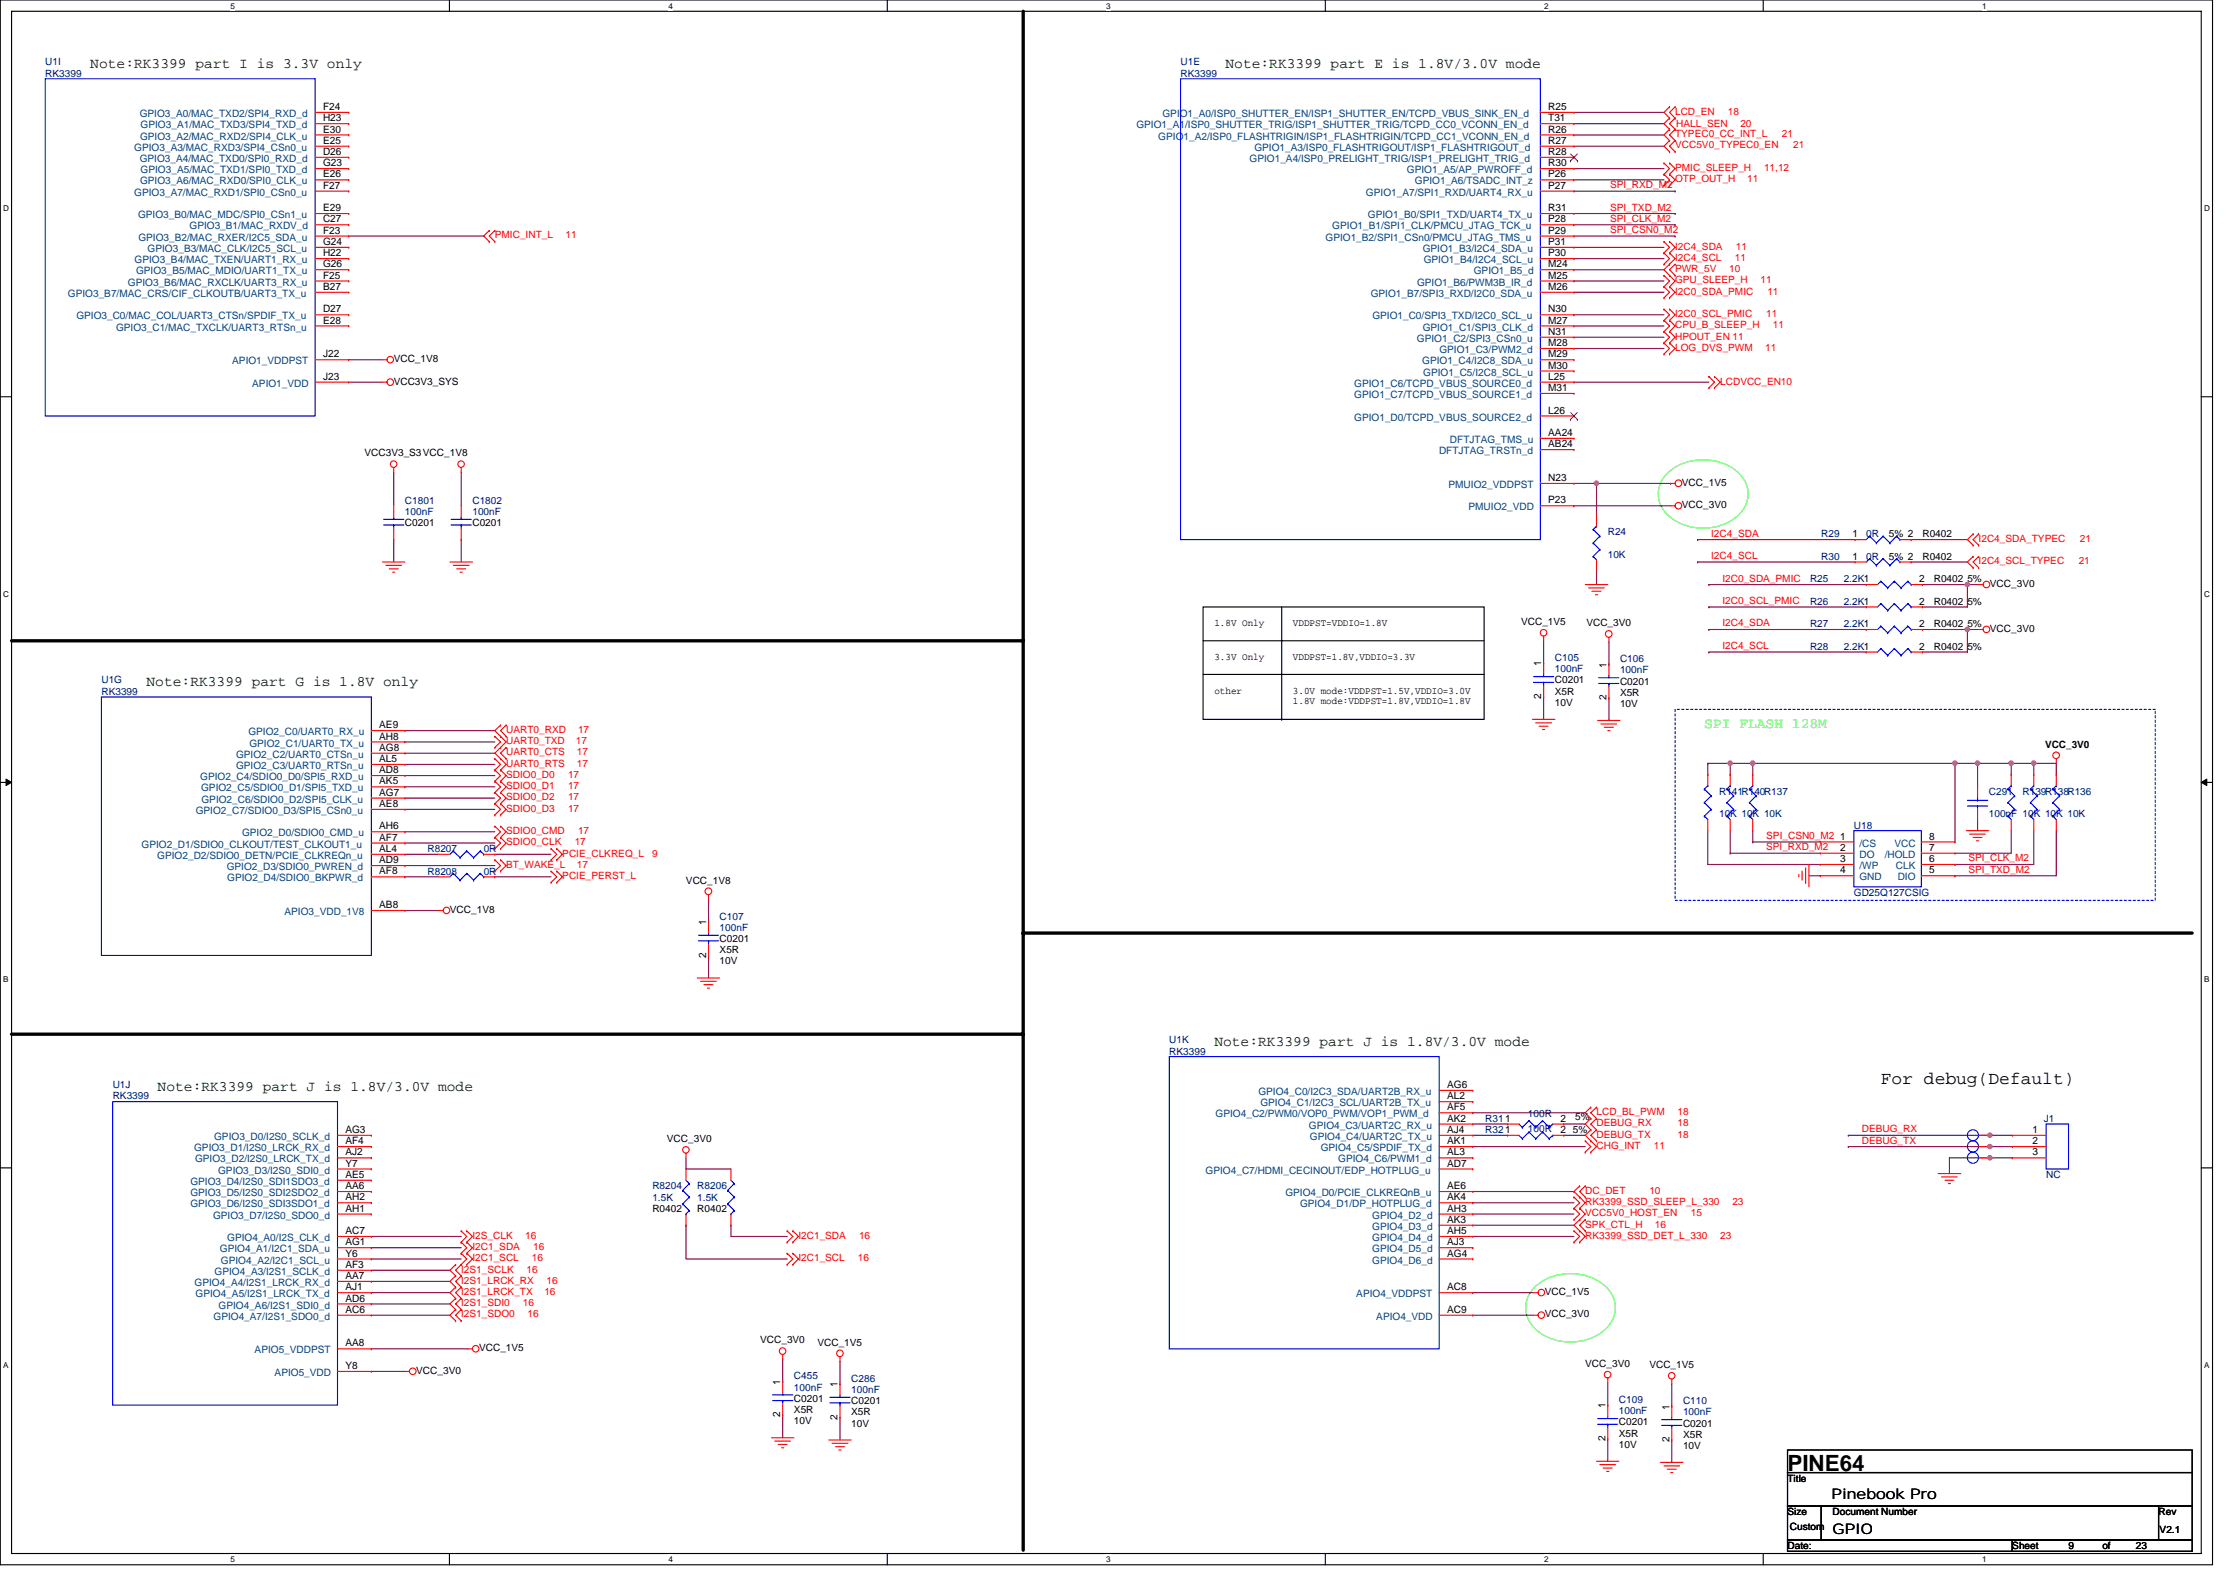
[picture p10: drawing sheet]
<svg xmlns="http://www.w3.org/2000/svg" width="297mm" height="210mm" viewBox="0 0 297 210" stroke-linecap="round" stroke-linejoin="round" font-family="sans-serif">
<defs><g id="words">
<text font-size="3" x="238.3" y="196.1">PINE64</text>
<text font-size="2.4" x="250.8" y="144.5">For debug(Default)</text>
<g font-size="1.9" fill="#004000">
<text x="12" y="9.1">Note:RK3399 part I is 3.3V only</text>
<text x="163.4" y="9.1">Note:RK3399 part E is 1.8V/3.0V mode</text>
<text x="19.5" y="91.5">Note:RK3399 part G is 1.8V only</text>
<text x="161.9" y="139.4">Note:RK3399 part J is 1.8V/3.0V mode</text>
<text x="21" y="145.4">Note:RK3399 part J is 1.8V/3.0V mode</text>
</g>
<text font-size="1.9" fill="#0f0" x="227.2" y="97">SPI FLASH 128M</text>
<g font-size="1.9">
<text x="244.2" y="199.8">Pinebook Pro</text>
<text x="244.3" y="204.4">GPIO</text>
</g>
<g font-size="1.4" fill="#004080">
<text x="18.6" y="15.6">GPIO3_A0/MAC_TXD2/SPI4_RXD_d</text>
<text x="18.8" y="17.1">GPIO3_A1/MAC_TXD3/SPI4_TXD_d</text>
<text x="151.5" y="17.1">GPIO1_A1/ISP0_SHUTTER_TRIG/ISP1_SHUTTER_TRIG/TCPD_CC0_VCONN_EN_d</text>
<text x="155" y="15.6">GPIO1_A0/ISP0_SHUTTER_EN/ISP1_SHUTTER_EN/TCPD_VBUS_SINK_EN_d</text>
<text x="17.9" y="20.1">GPIO3_A3/MAC_RXD3/SPI4_CSn0_u</text>
<text x="18.6" y="21.6">GPIO3_A4/MAC_TXD0/SPI0_RXD_d</text>
<text x="18.7" y="18.6">GPIO3_A2/MAC_RXD2/SPI4_CLK_u</text>
<text x="18.8" y="23.1">GPIO3_A5/MAC_TXD1/SPI0_TXD_d</text>
<text x="154.4" y="18.6">GPIO1_A2/ISP0_FLASHTRIGIN/ISP1_FLASHTRIGIN/TCPD_CC1_VCONN_EN_d</text>
<text x="166.6" y="21.6">GPIO1_A4/ISP0_PRELIGHT_TRIG/ISP1_PRELIGHT_TRIG_d</text>
<text x="167.2" y="20.1">GPIO1_A3/ISP0_FLASHTRIGOUT/ISP1_FLASHTRIGOUT_d</text>
<text x="187.6" y="23.1">GPIO1_A5/AP_PWROFF_d</text>
<text x="17.9" y="26.1">GPIO3_A7/MAC_RXD1/SPI0_CSn0_u</text>
<text x="18.4" y="29.1">GPIO3_B0/MAC_MDC/SPI0_CSn1_u</text>
<text x="18.7" y="24.6">GPIO3_A6/MAC_RXD0/SPI0_CLK_u</text>
<text x="182.1" y="26.1">GPIO1_A7/SPI1_RXD/UART4_RX_u</text>
<text x="182.4" y="29.1">GPIO1_B0/SPI1_TXD/UART4_TX_u</text>
<text x="188.6" y="24.6">GPIO1_A6/TSADC_INT_z</text>
<text x="17.9" y="35.1">GPIO3_B4/MAC_TXEN/UART1_RX_u</text>
<text x="18.5" y="32.1">GPIO3_B2/MAC_RXER/I2C5_SDA_u</text>
<text x="19.7" y="33.6">GPIO3_B3/MAC_CLK/I2C5_SCL_u</text>
<text x="25.3" y="30.6">GPIO3_B1/MAC_RXDV_d</text>
<text x="176.7" y="32.1">GPIO1_B2/SPI1_CSn0/PMCU_JTAG_TMS_u</text>
<text x="177.6" y="30.6">GPIO1_B1/SPI1_CLK/PMCU_JTAG_TCK_u</text>
<text x="189.7" y="33.6">GPIO1_B3/I2C4_SDA_u</text>
<text x="189.8" y="35.1">GPIO1_B4/I2C4_SCL_u</text>
<text x="9.1" y="39.6">GPIO3_B7/MAC_CRS/CIF_CLKOUTB/UART3_TX_u</text>
<text x="17.1" y="38.1">GPIO3_B6/MAC_RXCLK/UART3_RX_u</text>
<text x="18.1" y="36.6">GPIO3_B5/MAC_MDIO/UART1_TX_u</text>
<text x="182.7" y="39.6">GPIO1_B7/SPI3_RXD/I2C0_SDA_u</text>
<text x="188.9" y="38.1">GPIO1_B6/PWM3B_IR_d</text>
<text x="196.5" y="36.6">GPIO1_B5_d</text>
<text x="10.2" y="42.6">GPIO3_C0/MAC_COL/UART3_CTSn/SPDIF_TX_u</text>
<text x="15.5" y="44.1">GPIO3_C1/MAC_TXCLK/UART3_RTSn_u</text>
<text x="183" y="42.6">GPIO1_C0/SPI3_TXD/I2C0_SCL_u</text>
<text x="188.9" y="45.6">GPIO1_C2/SPI3_CSn0_u</text>
<text x="189.7" y="44.1">GPIO1_C1/SPI3_CLK_d</text>
<text x="191.9" y="47.1">GPIO1_C3/PWM2_d</text>
<text x="31" y="48.6">APIO1_VDDPST</text>
<text x="33.6" y="51.6">APIO1_VDD</text>
<text x="180.5" y="51.6">GPIO1_C6/TCPD_VBUS_SOURCE0_d</text>
<text x="180.5" y="53.1">GPIO1_C7/TCPD_VBUS_SOURCE1_d</text>
<text x="189.6" y="48.6">GPIO1_C4/I2C8_SDA_u</text>
<text x="189.8" y="50.1">GPIO1_C5/I2C8_SCL_u</text>
<text x="180.5" y="56.1">GPIO1_D0/TCPD_VBUS_SOURCE2_d</text>
<text x="193.3" y="59.1">DFTJTAG_TMS_u</text>
<text x="191.9" y="60.6">DFTJTAG_TRSTn_d</text>
<text x="193.1" y="65.1">PMUIO2_VDDPST</text>
<text x="195.8" y="68.1">PMUIO2_VDD</text>
<text x="31.5" y="101">GPIO2_C2/UART0_CTSn_u</text>
<text x="33.1" y="98">GPIO2_C0/UART0_RX_u</text>
<text x="33.2" y="99.5">GPIO2_C1/UART0_TX_u</text>
<text x="26.7" y="104">GPIO2_C4/SDIO0_D0/SPI5_RXD_u</text>
<text x="26.8" y="105.5">GPIO2_C5/SDIO0_D1/SPI5_TXD_u</text>
<text x="26.9" y="107">GPIO2_C6/SDIO0_D2/SPI5_CLK_u</text>
<text x="31.5" y="102.5">GPIO2_C3/UART0_RTSn_u</text>
<text x="18.9" y="113">GPIO2_D1/SDIO0_CLKOUT/TEST_CLKOUT1_u</text>
<text x="26.1" y="108.5">GPIO2_C7/SDIO0_D3/SPI5_CSn0_u</text>
<text x="32.3" y="111.5">GPIO2_D0/SDIO0_CMD_u</text>
<text x="247.9" y="112.9">/CS</text>
<text x="252.6" y="112.9">VCC</text>
<text x="21" y="114.5">GPIO2_D2/SDIO0_DETN/PCIE_CLKREQn_u</text>
<text x="30.2" y="116">GPIO2_D3/SDIO0_PWREN_d</text>
<text x="30.3" y="117.5">GPIO2_D4/SDIO0_BKPWR_d</text>
<text x="247.9" y="114.4">DO</text>
<text x="247.9" y="115.9">/WP</text>
<text x="247.9" y="117.4">GND</text>
<text x="251.3" y="114.4">/HOLD</text>
<text x="252.8" y="115.9">CLK</text>
<text x="253" y="117.4">DIO</text>
<text x="37.9" y="122">APIO3_VDD_1V8</text>
<text x="162.1" y="149">GPIO4_C2/PWM0/VOP0_PWM/VOP1_PWM_d</text>
<text x="167.8" y="146">GPIO4_C0/I2C3_SDA/UART2B_RX_u</text>
<text x="168" y="147.5">GPIO4_C1/I2C3_SCL/UART2B_TX_u</text>
<text x="25.9" y="153.5">GPIO3_D1/I2S0_LRCK_RX_d</text>
<text x="26" y="155">GPIO3_D2/I2S0_LRCK_TX_d</text>
<text x="28.6" y="152">GPIO3_D0/I2S0_SCLK_d</text>
<text x="174.5" y="150.5">GPIO4_C3/UART2C_RX_u</text>
<text x="174.6" y="152">GPIO4_C4/UART2C_TX_u</text>
<text x="176.1" y="153.5">GPIO4_C5/SPDIF_TX_d</text>
<text x="178.4" y="155">GPIO4_C6/PWM1_d</text>
<text x="25.4" y="158">GPIO3_D4/I2S0_SDI1SDO3_d</text>
<text x="25.4" y="159.5">GPIO3_D5/I2S0_SDI2SDO2_d</text>
<text x="25.4" y="161">GPIO3_D6/I2S0_SDI3SDO1_d</text>
<text x="29.1" y="156.5">GPIO3_D3/I2S0_SDI0_d</text>
<text x="160.7" y="156.5">GPIO4_C7/HDMI_CECINOUT/EDP_HOTPLUG_u</text>
<text x="171.4" y="159.5">GPIO4_D0/PCIE_CLKREQnB_u</text>
<text x="173.3" y="161">GPIO4_D1/DP_HOTPLUG_d</text>
<text x="28.4" y="162.5">GPIO3_D7/I2S0_SDO0_d</text>
<text x="29.3" y="167">GPIO4_A1/I2C1_SDA_u</text>
<text x="30.3" y="165.5">GPIO4_A0/I2S_CLK_d</text>
<text x="182.9" y="162.5">GPIO4_D2_d</text>
<text x="182.9" y="164">GPIO4_D3_d</text>
<text x="182.9" y="165.5">GPIO4_D4_d</text>
<text x="182.9" y="167">GPIO4_D5_d</text>
<text x="25.9" y="171.4">GPIO4_A4/I2S1_LRCK_RX_d</text>
<text x="26.1" y="173">GPIO4_A5/I2S1_LRCK_TX_d</text>
<text x="28.6" y="170">GPIO4_A3/I2S1_SCLK_d</text>
<text x="29.5" y="168.5">GPIO4_A2/I2C1_SCL_u</text>
<text x="180.8" y="173">APIO4_VDDPST</text>
<text x="182.9" y="168.5">GPIO4_D6_d</text>
<text x="28.5" y="176">GPIO4_A7/I2S1_SDO0_d</text>
<text x="29.1" y="174.5">GPIO4_A6/I2S1_SDI0_d</text>
<text x="183.5" y="176">APIO4_VDD</text>
<text x="33.9" y="180.4">APIO5_VDDPST</text>
<text x="36.6" y="183.5">APIO5_VDD</text>
</g>
<g font-size="1.4">
<text x="43.1" y="16.2">H23</text>
<text x="43.1" y="14.7">F24</text>
<text x="43.1" y="17.7">E30</text>
<text x="206.4" y="14.7">R25</text>
<text x="206.4" y="16.2">T31</text>
<text x="206.4" y="17.7">R26</text>
<text x="43.1" y="22.2">G23</text>
<text x="43.1" y="20.7">D26</text>
<text x="43.1" y="19.2">E25</text>
<text x="43.1" y="23.7">E26</text>
<text x="206.4" y="20.7">R28</text>
<text x="206.4" y="19.2">R27</text>
<text x="206.4" y="22.2">R30</text>
<text x="206.4" y="23.7">P26</text>
<text x="43.1" y="28.2">E29</text>
<text x="43.1" y="25.2">F27</text>
<text x="43.1" y="29.7">C27</text>
<text x="206.4" y="25.2">P27</text>
<text x="206.4" y="29.7">P28</text>
<text x="206.4" y="28.2">R31</text>
<text x="43.1" y="31.2">F23</text>
<text x="43.1" y="32.7">G24</text>
<text x="43.1" y="34.2">H22</text>
<text x="43.1" y="35.6">G26</text>
<text x="206.4" y="31.2">P29</text>
<text x="206.4" y="32.7">P31</text>
<text x="206.4" y="34.2">P30</text>
<text x="206.4" y="35.6">M24</text>
<text x="43.1" y="38.7">B27</text>
<text x="43.1" y="41.7">D27</text>
<text x="43.1" y="37.1">F25</text>
<text x="206.4" y="38.7">M26</text>
<text x="206.4" y="41.7">N30</text>
<text x="206.4" y="37.1">M25</text>
<text x="43.1" y="43.1">E28</text>
<text x="43.1" y="47.6">J22</text>
<text x="206.4" y="43.1">M27</text>
<text x="206.4" y="47.6">M29</text>
<text x="206.4" y="44.6">N31</text>
<text x="206.4" y="46.1">M28</text>
<text x="43.1" y="50.6">J23</text>
<text x="206.4" y="50.6">L25</text>
<text x="206.4" y="52.1">M31</text>
<text x="206.4" y="49.1">M30</text>
<text x="206.4" y="55.1">L26</text>
<text x="206.4" y="59.6">AB24</text>
<text x="206.4" y="58.1">AA24</text>
<text x="206.4" y="64.1">N23</text>
<text x="206.4" y="67.1">P23</text>
<text x="247" y="71.6">1</text>
<text x="247" y="74.6">1</text>
<text x="255.9" y="77.6">2</text>
<text x="255.9" y="80.6">2</text>
<text x="255.9" y="83.6">2</text>
<text x="205.5" y="88.9" transform="rotate(-90 205.5 88.9)">1</text>
<text x="214.2" y="89" transform="rotate(-90 214.2 89)">1</text>
<text x="255.9" y="86.6">2</text>
<text x="205.5" y="93.2" transform="rotate(-90 205.5 93.2)">2</text>
<text x="214.2" y="93.4" transform="rotate(-90 214.2 93.4)">2</text>
<text x="50.6" y="100.1">AG8</text>
<text x="50.6" y="101.6">AL5</text>
<text x="50.6" y="98.6">AH8</text>
<text x="50.6" y="97.1">AE9</text>
<text x="50.6" y="106.1">AG7</text>
<text x="50.6" y="104.6">AK5</text>
<text x="50.6" y="103.1">AD8</text>
<text x="50.6" y="107.6">AE8</text>
<text x="50.6" y="112.1">AF7</text>
<text x="50.6" y="110.6">AH6</text>
<text x="50.6" y="113.6">AL4</text>
<text x="245.3" y="111.9">1</text>
<text x="245.3" y="113.4">2</text>
<text x="257.2" y="113.4">7</text>
<text x="257.2" y="111.9">8</text>
<text x="50.6" y="115.1">AD9</text>
<text x="50.6" y="116.6">AF8</text>
<text x="245.3" y="114.9">3</text>
<text x="245.3" y="116.4">4</text>
<text x="257.2" y="116.4">5</text>
<text x="257.2" y="114.9">6</text>
<text x="50.6" y="121.1">AB8</text>
<text x="94.1" y="123.3" transform="rotate(-90 94.1 123.3)">1</text>
<text x="94.1" y="127.7" transform="rotate(-90 94.1 127.7)">2</text>
<text x="192.9" y="146.6">AL2</text>
<text x="192.9" y="148">AF5</text>
<text x="192.9" y="145.1">AG6</text>
<text x="192.9" y="149.5">AK2</text>
<text x="208.1" y="149.5">2</text>
<text x="46.1" y="154.1">AJ2</text>
<text x="46.1" y="152.5">AF4</text>
<text x="46.1" y="151">AG3</text>
<text x="46.1" y="155.5">Y7</text>
<text x="192.9" y="155.5">AD7</text>
<text x="192.9" y="152.5">AK1</text>
<text x="192.9" y="151">AJ4</text>
<text x="192.9" y="154.1">AL3</text>
<text x="208.1" y="151">2</text>
<text x="271" y="151">1</text>
<text x="271" y="152.5">2</text>
<text x="271" y="154.1">3</text>
<text x="46.1" y="157">AE5</text>
<text x="46.1" y="158.5">AA6</text>
<text x="46.1" y="160">AH2</text>
<text x="46.1" y="161.5">AH1</text>
<text x="192.9" y="158.5">AE6</text>
<text x="192.9" y="160">AK4</text>
<text x="192.9" y="161.5">AH3</text>
<text x="46.1" y="166">AG1</text>
<text x="46.1" y="167.5">Y6</text>
<text x="46.1" y="164.5">AC7</text>
<text x="192.9" y="163">AK3</text>
<text x="192.9" y="164.5">AH5</text>
<text x="192.9" y="166">AJ3</text>
<text x="192.9" y="167.5">AG4</text>
<text x="46.1" y="170.5">AA7</text>
<text x="46.1" y="172">AJ1</text>
<text x="46.1" y="169">AF3</text>
<text x="46.1" y="173.5">AD6</text>
<text x="192.9" y="172">AC8</text>
<text x="46.1" y="179.5">AA8</text>
<text x="46.1" y="175">AC6</text>
<text x="192.9" y="175">AC9</text>
<text x="46.1" y="182.5">Y8</text>
<text x="104" y="184.6" transform="rotate(-90 104 184.6)">1</text>
<text x="111.7" y="184.9" transform="rotate(-90 111.7 184.9)">1</text>
<text x="104" y="189" transform="rotate(-90 104 189)">2</text>
<text x="111.7" y="189.3" transform="rotate(-90 111.7 189.3)">2</text>
<text x="214" y="187.8" transform="rotate(-90 214 187.8)">1</text>
<text x="222.6" y="187.9" transform="rotate(-90 222.6 187.9)">1</text>
<text x="214" y="192.1" transform="rotate(-90 214 192.1)">2</text>
<text x="222.6" y="192.3" transform="rotate(-90 222.6 192.3)">2</text>
</g>
<g font-size="1.3" fill="#000080">
<text x="6" y="8.7">U1I</text>
<text x="6" y="10.2">RK3399</text>
<text x="157.4" y="8.7">U1E</text>
<text x="157.4" y="10.2">RK3399</text>
<text x="54" y="67.1">C1801</text>
<text x="54" y="68.6">100nF</text>
<text x="63" y="67.1">C1802</text>
<text x="63" y="68.6">100nF</text>
<text x="214.4" y="71.4">R24</text>
<text x="242.8" y="71.6">R29</text>
<text x="248.8" y="71.6">0R</text>
<text x="214.4" y="74.3">10K</text>
<text x="241.3" y="77.6">R25</text>
<text x="242.8" y="74.6">R30</text>
<text x="245.8" y="77.6">2.2K1</text>
<text x="248.8" y="74.6">0R</text>
<text x="241.3" y="80.6">R26</text>
<text x="241.3" y="83.6">R27</text>
<text x="245.8" y="80.6">2.2K1</text>
<text x="245.8" y="83.6">2.2K1</text>
<text x="207.3" y="88.1">C105</text>
<text x="207.3" y="89.6">100nF</text>
<text x="216" y="88.3">C106</text>
<text x="216" y="89.8">100nF</text>
<text x="241.3" y="86.6">R28</text>
<text x="245.8" y="86.6">2.2K1</text>
<text x="13.5" y="91.1">U1G</text>
<text x="13.5" y="92.6">RK3399</text>
<text x="229.2" y="106">R141R140R137</text>
<text x="265.2" y="106">C291</text>
<text x="269.6" y="106">R139R138R136</text>
<text x="57" y="113.6">R8207</text>
<text x="64.5" y="113.6">0R</text>
<text x="229.2" y="109">10K 10K 10K</text>
<text x="247.2" y="110.5">U18</text>
<text x="265.2" y="109">100nF 10K 10K 10K</text>
<text x="57" y="116.6">R8208</text>
<text x="64.5" y="116.6">0R</text>
<text x="247.2" y="119.4">GD25Q127CSIG</text>
<text x="95.9" y="122.6">C107</text>
<text x="95.9" y="124.1">100nF</text>
<text x="155.9" y="139.1">U1K</text>
<text x="155.9" y="140.6">RK3399</text>
<text x="15" y="145.1">U1J</text>
<text x="15" y="146.6">RK3399</text>
<text x="198" y="149.6">R311</text>
<text x="203.7" y="149">100R</text>
<text x="272.5" y="149.6">J1</text>
<text x="198" y="151.1">R321</text>
<text x="203.7" y="150.9">100R</text>
<text x="87" y="158.6">R8204</text>
<text x="87" y="160.1">1.5K</text>
<text x="93" y="158.6">R8206</text>
<text x="93" y="160.1">1.5K</text>
<text x="272.8" y="157.1">NC</text>
<text x="105.9" y="183.9">C455</text>
<text x="105.9" y="185.4">100nF</text>
<text x="113.5" y="184.2">C286</text>
<text x="113.5" y="185.7">100nF</text>
<text x="215.8" y="187">C109</text>
<text x="215.8" y="188.5">100nF</text>
<text x="224.4" y="187.2">C110</text>
<text x="224.4" y="188.7">100nF</text>
</g>
<g font-size="1.3" fill="#f00">
<text x="223.3" y="15.3">LCD_EN</text>
<text x="223.5" y="17">HALL_SEN</text>
<text x="230.4" y="15.3">18</text>
<text x="232" y="17">20</text>
<text x="223.3" y="22.8">PMIC_SLEEP_H</text>
<text x="223.3" y="18.3">TYPEC0_CC_INT_L</text>
<text x="223.3" y="19.8">VCC5V0_TYPEC0_EN</text>
<text x="235.2" y="22.8">11,12</text>
<text x="237.6" y="18.3">21</text>
<text x="239.1" y="19.8">21</text>
<text x="214.6" y="25.1">SPI_RXD_M2</text>
<text x="214.6" y="28.1">SPI_TXD_M2</text>
<text x="214.6" y="29.6">SPI_CLK_M2</text>
<text x="223.3" y="24.3">OTP_OUT_H</text>
<text x="232.9" y="24.3">11</text>
<text x="66" y="31.8">PMIC_INT_L</text>
<text x="75.4" y="31.8">11</text>
<text x="214.6" y="31.1">SPI_CSN0_M2</text>
<text x="223.3" y="33.3">I2C4_SDA</text>
<text x="223.3" y="34.8">I2C4_SCL</text>
<text x="231.3" y="34.8">11</text>
<text x="231.4" y="33.3">11</text>
<text x="223.3" y="39.3">I2C0_SDA_PMIC</text>
<text x="223.3" y="37.8">GPU_SLEEP_H</text>
<text x="223.3" y="36.3">PWR_5V</text>
<text x="230.5" y="36.3">10</text>
<text x="234.7" y="37.8">11</text>
<text x="235.6" y="39.3">11</text>
<text x="223.3" y="42.3">I2C0_SCL_PMIC</text>
<text x="223.3" y="46.8">LOG_DVS_PWM</text>
<text x="223.3" y="43.8">CPU_B_SLEEP_H</text>
<text x="223.3" y="45.3">HPOUT_EN 11</text>
<text x="235.3" y="46.8">11</text>
<text x="235.5" y="42.3">11</text>
<text x="236.4" y="43.8">11</text>
<text x="229.3" y="51.3">LCDVCC_EN10</text>
<text x="228.1" y="71.5">I2C4_SDA</text>
<text x="228.1" y="74.5">I2C4_SCL</text>
<text x="229.6" y="77.5">I2C0_SDA_PMIC</text>
<text x="263.8" y="72.2">I2C4_SDA_TYPEC</text>
<text x="263.8" y="75.2">I2C4_SCL_TYPEC</text>
<text x="277.1" y="75.2">21</text>
<text x="277.3" y="72.2">21</text>
<text x="229.6" y="80.5">I2C0_SCL_PMIC</text>
<text x="229.6" y="83.5">I2C4_SDA</text>
<text x="229.6" y="86.5">I2C4_SCL</text>
<text x="67.5" y="99.2">UART0_TXD</text>
<text x="67.5" y="97.7">UART0_RXD</text>
<text x="67.5" y="100.7">UART0_CTS</text>
<text x="76.8" y="99.2">17</text>
<text x="76.9" y="100.7">17</text>
<text x="77.1" y="97.7">17</text>
<text x="67.5" y="103.7">SDIO0_D0</text>
<text x="67.5" y="105.2">SDIO0_D1</text>
<text x="67.5" y="106.7">SDIO0_D2</text>
<text x="67.5" y="102.2">UART0_RTS</text>
<text x="75.7" y="103.7">17</text>
<text x="75.7" y="105.2">17</text>
<text x="75.7" y="106.7">17</text>
<text x="76.9" y="102.2">17</text>
<text x="67.5" y="111.2">SDIO0_CMD</text>
<text x="67.5" y="112.7">SDIO0_CLK</text>
<text x="67.5" y="108.2">SDIO0_D3</text>
<text x="75.7" y="108.2">17</text>
<text x="76.6" y="112.7">17</text>
<text x="77.1" y="111.2">17</text>
<text x="235.5" y="113.3">SPI_RXD_M2</text>
<text x="235.5" y="111.8">SPI_CSN0_M2</text>
<text x="67.5" y="115.7">BT_WAKE_L</text>
<text x="75" y="114.2">PCIE_CLKREQ_L</text>
<text x="75" y="117.2">PCIE_PERST_L</text>
<text x="76.9" y="115.7">17</text>
<text x="87" y="114.2">9</text>
<text x="262.4" y="114.9">SPI_CLK_M2</text>
<text x="262.4" y="116.4">SPI_TXD_M2</text>
<text x="212.8" y="148.7">LCD_BL_PWM</text>
<text x="223.6" y="148.7">18</text>
<text x="212.8" y="153.2">CHG_INT</text>
<text x="212.8" y="150.2">DEBUG_RX</text>
<text x="212.8" y="151.7">DEBUG_TX</text>
<text x="220.5" y="153.2">11</text>
<text x="223.6" y="150.2">18</text>
<text x="223.6" y="151.7">18</text>
<text x="248.2" y="152.5">DEBUG_TX</text>
<text x="248.2" y="151">DEBUG_RX</text>
<text x="211.3" y="159.2">DC_DET</text>
<text x="211.3" y="160.7">RK3399_SSD_SLEEP_L_330</text>
<text x="219.9" y="159.2">10</text>
<text x="231" y="160.7">23</text>
<text x="63" y="166.7">I2C1_SDA</text>
<text x="63" y="165.2">I2S_CLK</text>
<text x="70" y="165.2">16</text>
<text x="71.1" y="166.7">16</text>
<text x="106.4" y="165.2">I2C1_SDA</text>
<text x="114.5" y="165.2">16</text>
<text x="211.3" y="162.2">VCC5V0_HOST_EN</text>
<text x="211.3" y="165.2">RK3399_SSD_DET_L_330</text>
<text x="211.3" y="163.7">SPK_CTL_H</text>
<text x="220.6" y="163.7">16</text>
<text x="225.4" y="162.2">15</text>
<text x="229.3" y="165.2">23</text>
<text x="61.5" y="169.7">I2S1_SCLK</text>
<text x="61.5" y="171.2">I2S1_LRCK_RX</text>
<text x="61.5" y="172.7">I2S1_LRCK_TX</text>
<text x="63" y="168.1">I2C1_SCL</text>
<text x="70.2" y="169.7">16</text>
<text x="70.9" y="168.1">16</text>
<text x="72.6" y="172.7">16</text>
<text x="72.9" y="171.2">16</text>
<text x="106.4" y="168.1">I2C1_SCL</text>
<text x="114.4" y="168.1">16</text>
<text x="61.5" y="175.6">I2S1_SDO0</text>
<text x="61.5" y="174.2">I2S1_SDI0</text>
<text x="69.7" y="174.2">16</text>
<text x="70.3" y="175.6">16</text>
</g>
<g font-size="1.3">
<text x="52.5" y="51.3">VCC3V3_SYS</text>
<text x="52.5" y="48.3">VCC_1V8</text>
<text x="48.6" y="60.9">VCC3V3_S3VCC_1V8</text>
<text x="224.2" y="64.7">VCC_1V5</text>
<text x="54" y="70.1">C0201</text>
<text x="63" y="70.1">C0201</text>
<text x="224.2" y="67.8">VCC_3V0</text>
<text x="251.8" y="71.6">5% 2</text>
<text x="256.3" y="71.6">R0402</text>
<text x="251.8" y="74.6">5% 2</text>
<text x="256.3" y="74.6">R0402</text>
<text x="257.8" y="77.6">R0402 5%</text>
<text x="161.9" y="83.5">1.8V Only</text>
<text x="172.4" y="83.5">VDDPST=VDDIO=1.8V</text>
<text x="202.8" y="83.3">VCC_1V5</text>
<text x="211.5" y="83.5">VCC_3V0</text>
<text x="257.8" y="80.6">R0402 5%</text>
<text x="257.8" y="83.6">R0402 5%</text>
<text x="265.3" y="78.2">VCC_3V0</text>
<text x="161.9" y="88">3.3V Only</text>
<text x="172.4" y="88">VDDPST=1.8V,VDDIO=3.3V</text>
<text x="257.8" y="86.6">R0402 5%</text>
<text x="265.3" y="84.2">VCC_3V0</text>
<text x="161.9" y="92.5">other</text>
<text x="172.4" y="92.5">3.0V mode:VDDPST=1.5V,VDDIO=3.0V</text>
<text x="172.4" y="93.8">1.8V mode:VDDPST=1.8V,VDDIO=1.8V</text>
<text x="207.3" y="91.1">C0201</text>
<text x="207.3" y="92.6">X5R</text>
<text x="207.3" y="94.1">10V</text>
<text x="216" y="91.3">C0201</text>
<text x="216" y="92.8">X5R</text>
<text x="216" y="94.3">10V</text>
<text x="272.6" y="99.7">VCC_3V0</text>
<text x="91.5" y="117.8">VCC_1V8</text>
<text x="60" y="121.7">VCC_1V8</text>
<text x="95.9" y="125.6">C0201</text>
<text x="95.9" y="127.1">X5R</text>
<text x="95.9" y="128.6">10V</text>
<text x="210" y="149.3">5%</text>
<text x="88.9" y="152.3">VCC_3V0</text>
<text x="209.7" y="151.1">5%</text>
<text x="87" y="161.6">R0402</text>
<text x="93" y="161.6">R0402</text>
<text x="205.9" y="172.7">VCC_1V5</text>
<text x="101.3" y="179.1">VCC_3V0</text>
<text x="109" y="179.4">VCC_1V5</text>
<text x="205.9" y="175.6">VCC_3V0</text>
<text x="55.5" y="183.1">VCC_3V0</text>
<text x="63.9" y="180.1">VCC_1V5</text>
<text x="211.3" y="182.2">VCC_3V0</text>
<text x="219.9" y="182.4">VCC_1V5</text>
<text x="105.9" y="186.9">C0201</text>
<text x="105.9" y="188.4">X5R</text>
<text x="105.9" y="189.9">10V</text>
<text x="113.5" y="187.2">C0201</text>
<text x="113.5" y="188.7">X5R</text>
<text x="113.5" y="190.2">10V</text>
<text x="215.8" y="190">C0201</text>
<text x="215.8" y="191.5">X5R</text>
<text x="224.4" y="190.2">C0201</text>
<text x="224.4" y="191.7">X5R</text>
<text x="215.8" y="193">10V</text>
<text x="224.4" y="193.2">10V</text>
<text x="238.3" y="197.5">Title</text>
<text x="238.3" y="202">Size</text>
<text x="238.6" y="204">Custom</text>
<text x="244.3" y="202">Document Number</text>
<text x="287.8" y="202">Rev</text>
<text x="238.3" y="206.5">Date:</text>
<text x="268.3" y="206.5">Sheet</text>
<text x="275.8" y="206.5">9</text>
<text x="280.3" y="206.5">of</text>
<text x="284.8" y="206.5">23</text>
<text x="287.9" y="204.4">V2.1</text>
</g>
<g font-size="1.1">
<text x="30.7" y="1.1">5</text>
<text x="89.1" y="1.1">4</text>
<text x="147.5" y="1.1">3</text>
<text x="205.9" y="1.1">2</text>
<text x="264.3" y="1.1">1</text>
<text x=".4" y="28.2">D</text>
<text x="293.9" y="28.2">D</text>
<text x=".4" y="79.6">C</text>
<text x="293.9" y="79.6">C</text>
<text x=".4" y="131">B</text>
<text x="293.9" y="131">B</text>
<text x=".4" y="182.4">A</text>
<text x="293.9" y="182.4">A</text>
<text x="30.7" y="208.3">5</text>
<text x="89.1" y="208.3">4</text>
<text x="147.5" y="208.3">3</text>
<text x="205.9" y="208.3">2</text>
<text x="264.3" y="208.3">1</text>
</g>
</g></defs>
<path d="M0 0h295v208.6h-295zM1.5 1.5h292v205.6h-292z" fill="none" stroke="#000" stroke-width=".15"/>
<g fill="#fff">
<path d="M30.7 .2h.6v1.2h-.6z"/>
<path d="M30.7 207.3h.6v1.2h-.6z"/>
</g>
<path d="M59.9 0v1.5M59.9 207.1v1.5" fill="none" stroke="#000" stroke-width=".15"/>
<g fill="#fff">
<path d="M89.1 .2h.6v1.2h-.6z"/>
<path d="M89.1 207.3h.6v1.2h-.6z"/>
</g>
<path d="M118.3 0v1.5M118.3 207.1v1.5" fill="none" stroke="#000" stroke-width=".15"/>
<g fill="#fff">
<path d="M147.5 .2h.6v1.2h-.6z"/>
<path d="M147.5 207.3h.6v1.2h-.6z"/>
</g>
<path d="M176.7 0v1.5M176.7 207.1v1.5" fill="none" stroke="#000" stroke-width=".15"/>
<g fill="#fff">
<path d="M205.9 .2h.6v1.2h-.6z"/>
<path d="M205.9 207.3h.6v1.2h-.6z"/>
</g>
<path d="M235.1 0v1.5M235.1 207.1v1.5" fill="none" stroke="#000" stroke-width=".15"/>
<g fill="#fff">
<path d="M264.3 .2h.6v1.2h-.6z"/>
<path d="M264.3 207.3h.6v1.2h-.6z"/>
<path d="M.4 27.2h.8v1.2h-.8z"/>
<path d="M293.9 27.2h.7v1.2h-.7z"/>
<path d="M.4 78.6h.8v1.2h-.8z"/>
<path d="M293.9 78.6h.7v1.2h-.7z"/>
</g>
<path d="M0 52.9h1.5M293.5 52.9h1.5" fill="none" stroke="#000" stroke-width=".15"/>
<g fill="#fff">
<path d="M.4 130h.7v1.2h-.7z"/>
<path d="M293.9 130h.7v1.2h-.7z"/>
</g>
<path d="M0 104.3h1.5M293.5 104.3h1.5" fill="none" stroke="#000" stroke-width=".15"/>
<path d="M.8 103.9l.7 .4-.7 .4zM293.5 104.3l.7-.4v.8z" fill="#000" stroke="#000" stroke-width=".13"/>
<g fill="#fff">
<path d="M.4 181.4h.7v1.2h-.7z"/>
<path d="M293.9 181.4h.7v1.2h-.7z"/>
</g>
<g fill="none" stroke="#000" stroke-width=".15">
<path d="M160.4 80.9h37.5v15h-37.5zM160.4 85.4h37.5M160.4 89.9h37.5M170.9 95.9h.1M170.9 80.9v15M0 155.7h1.5M293.5 155.7h1.5M238.3 193.3h54v3h-54zM238.3 196.3h54v4.5h-54zM238.3 205.3h30v1.5h-30zM238.3 200.8h4.5v4.5h-4.5zM242.8 200.8h45v4.5h-45z"/>
<path d="M268.3 205.3h24v1.5h-24zM287.8 200.8h4.5v4.5h-4.5z"/>
</g>
<path d="M136.4 1.5v205.2M1.5 85.4h134.9M1.5 137.9h134.9M136.4 124.4h.1M136.4 124.4h155.9" fill="none" stroke="#000" stroke-width=".44"/>
<path d="M222.2 63.2a7.2 7.2 0 0 1 9.7 0 3.8 3.8 0 0 1-.6 5.9 7.3 7.3 0 0 1-9.1-.6 3.7 3.7 0 0 1 0-5.3zM204.6 171.7a7.2 7.2 0 0 1 9.6 0 3.8 3.8 0 0 1-.6 5.9 7.2 7.2 0 0 1-9-.6 3.7 3.7 0 0 1 0-5.3z" fill="none" stroke="#0f0" stroke-width=".15"/>
<path d="M223.3 94.6h64v25.4h-64z" fill="none" stroke="#00f" stroke-width=".15" stroke-dasharray=".3 .3"/>
<g fill="none" stroke="#800040" stroke-width=".15">
<path d="M209.8 18h12M209.8 19.5h12M209.8 15h12M209.8 16.5h12M46.5 31.5h18M209.8 22.5h12M209.8 24h12M209.8 39h12M209.8 37.5h12M209.8 33h12M209.8 34.5h12M209.8 36h12"/>
<path d="M209.8 25.5h13.5M209.8 28.5h13.5M209.8 30h13.5M209.8 31.5h13.5M223.3 25.5h.1M223.3 28.5h.1M223.3 30h.1M223.3 31.5h.1M46.5 50.9h4.5M46.5 48h4.5M209.8 42h12M209.8 46.5h12"/>
<path d="M209.8 43.5h12M209.8 45h12M209.8 50.9h18M52.5 71.9v3M52.5 62.9v4.5M61.5 71.9v3M61.5 62.9v4.5M209.8 67.4h12.9M209.8 64.5h3M212.8 76.1v1.8M222.7 64.5h-9.9v4.1M222.7 64.5h.1"/>
<path d="M226.3 74.9h.1M226.3 71.9h.1M226.3 74.9h21M226.3 71.9h21M227.8 77.9h.1M227.8 77.9h21M254.8 74.9h7.5M254.8 71.9h7.5M256.3 77.9h.1M256.3 77.9h6M262.3 77.9v3h-6M262.3 77.9h1.5"/>
<path d="M54 97.4h12M54 98.9h12M205.8 92.9v3M205.8 85.4v3M214.5 85.6v3M214.5 93.1v3M227.8 80.9h.1M227.8 83.9h.1M227.8 86.9h.1M227.8 80.9h21M227.8 83.9h21M227.8 86.9h21"/>
<path d="M256.3 83.9h.1M256.3 83.9h6M262.3 83.9v3h-6M262.3 83.9h1.5M54 104.9h12M54 106.4h12M54 107.9h12M54 112.4h12M54 110.9h12M54 101.9h12M54 100.4h12M54 103.4h12"/>
<path d="M54 115.4h12M54 113.9h4.5M54 116.9h4.5M66 113.9h7.5M66 116.9h7.5M94.5 119.9v3M227.7 110.7v4.6h15M227.7 101.8h.1M227.7 101.8v1.5M227.7 101.8h3M230.7 113.7h.1M230.7 110.7v3"/>
<path d="M230.7 101.8h3v1.5M230.7 101.8v1.5M230.7 113.7h12M233.7 112.2h.1M233.7 101.8h.1M233.7 110.7v1.5M233.7 112.2h9M233.7 101.8h29.9M241.2 116.8h1.5M260.6 115.3h.1M260.6 116.8h.1M260.6 101.8h.1"/>
<path d="M260.6 101.8v10.4M263.6 109.3v1.4M263.6 101.8v3M263.6 101.8h4.5M268.1 110.7v3h-7.5M268.1 101.8h.1M268.1 101.8h3M268.1 101.8v1.5M271.1 110.7v4.6h-10.5M271.1 101.8h3v1.5M271.1 101.8h.1M271.1 101.8v1.5"/>
<path d="M274.1 110.7v6.1h-13.5M54 121.4h4.5M94.5 127.4v3M91.5 154.4v1.5h5.9M196.4 148.4h14.9M196.4 151.4h4.6M196.4 149.9h4.6M196.4 152.9h14.9M196.4 158.9h13.4M208.5 151.4h2.8M208.5 149.9h2.8M209.8 158.9h.1"/>
<path d="M246.4 152.9h.1M246.4 151.4h.1M246.4 151.4h21.9M246.4 152.9h21.9M259.9 154.4v2.1M259.9 154.4h.1M259.9 154.4h8.4M49.5 164.8h12M49.5 166.3h12M49.5 167.9h12M49.5 169.4h10.5M49.5 170.8h10.5"/>
<path d="M49.5 172.3h10.5M49.5 175.3h10.5M49.5 173.8h10.5M49.5 179.8h12.9M91.5 163.3v4.6h13.4M97.4 163.3v1.5h7.5M196.4 172.3h8M196.4 175.3h8M196.4 161.9h13.4M196.4 160.4h13.4M196.4 164.8h13.4M196.4 163.3h13.4"/>
<path d="M49.5 182.8h4.5M104.3 188.7v3M104.3 181.2v3M112 189v3M112 181.5v3M214.4 191.8v3M214.4 184.3v3M222.9 192v3M222.9 184.5v3"/>
</g>
<g fill="#f0f" stroke="#f0f" stroke-width=".15">
<circle cx="262.3" cy="77.9" r=".29"/>
<circle cx="265.3" cy="154.3" r=".29"/>
<circle cx="265.3" cy="152.9" r=".29"/>
<circle cx="262.3" cy="83.9" r=".29"/>
<circle cx="212.8" cy="64.4" r=".29"/>
<circle cx="268.1" cy="101.7" r=".29"/>
<circle cx="271.1" cy="101.7" r=".29"/>
<circle cx="233.7" cy="101.7" r=".29"/>
<circle cx="260.6" cy="101.7" r=".29"/>
<circle cx="263.6" cy="101.7" r=".29"/>
<circle cx="230.7" cy="101.7" r=".29"/>
<circle cx="265.3" cy="151.3" r=".29"/>
</g>
<g fill="none" stroke="#f00" stroke-width=".15">
<path d="M42 15h4.5M42 16.5h4.5M42 18h4.5M42 19.5h4.5M46.5 19.5h.1M46.5 18h.1M46.5 16.5h.1M46.5 15h.1M205.4 15h4.4M205.4 16.5h4.4M205.4 18h4.4M205.4 19.5h4.4"/>
<path d="M209.8 15h.1M209.8 16.5h.1M209.8 18h.1M209.8 19.5h.1M222.6 14.2h.1M222.6 15.7h.1M222.6 17.2h.1M222.6 18.7h.1M222.6 14.2l-.8 .8 .8 .7M222.6 15.7l-.8 .8 .8 .7M222.6 17.2l-.8 .8 .8 .7M222.6 18.7l-.8 .8 .8 .7"/>
<path d="M223.3 15.7h.1M223.3 14.2h.1M223.3 17.2h.1M223.3 18.7h.1M223.3 14.2l-.7 .8 .7 .7M223.3 15.7l-.7 .8 .7 .7M223.3 17.2l-.7 .8 .7 .7M223.3 18.7l-.7 .8 .7 .7M42 39h4.5M42 21h4.5M42 22.5h4.5M42 24h4.5"/>
<path d="M42 25.5h4.5M42 28.5h4.5M42 30h4.5M42 31.5h4.5M42 33h4.5M42 34.5h4.5M42 36h4.5M42 37.5h4.5M46.5 39h.1M46.5 37.5h.1M46.5 36h.1M46.5 34.5h.1"/>
<path d="M46.5 33h.1M46.5 31.5h.1M46.5 30h.1M46.5 28.5h.1M46.5 25.5h.1M46.5 24h.1M46.5 22.5h.1M46.5 21h.1M65.2 30.7h.1M65.2 32.2h.1M65.2 30.7l-.7 .8 .7 .7M66 32.2h.1"/>
<path d="M66 30.7h.1M66 30.7l-.8 .8 .8 .7M205.4 39h4.4M205.4 21h4.4M205.4 22.5h4.4M205.4 24h4.4M205.4 25.5h4.4M205.4 28.5h4.4M205.4 30h4.4M205.4 31.5h4.4M205.4 33h4.4M205.4 34.5h4.4"/>
<path d="M205.4 36h4.4M205.4 37.5h4.4M209.8 39h.1M209.8 21h.1M209.8 22.5h.1M209.8 24h.1M209.8 25.5h.1M209.8 28.5h.1M209.8 30h.1M209.8 31.5h.1M209.8 33h.1M209.8 34.5h.1"/>
<path d="M209.8 36h.1M209.8 37.5h.1M221.8 23.2h.1M221.8 21.7h.1M221.8 24.7h.1M221.8 39.7h.1M221.8 38.2h.1M221.8 36.7h.1M221.8 33.7h.1M221.8 32.2h.1M221.8 35.2h.1M221.8 21.7l.8 .8-.8 .7"/>
<path d="M221.8 23.2l.8 .8-.8 .7M221.8 38.2l.8 .8-.8 .7M221.8 36.7l.8 .8-.8 .7M221.8 32.2l.8 .8-.8 .7M221.8 33.7l.8 .8-.8 .7M222.6 23.2h.1M222.6 21.7h.1M222.6 24.7h.1M222.6 39.7h.1M222.6 38.2h.1M222.6 36.7h.1M222.6 33.7h.1"/>
<path d="M222.6 32.2h.1M222.6 35.2h.1M222.6 20.2h.1M222.6 21.7l.7 .8-.7 .7M222.6 23.2l.7 .8-.7 .7M222.6 38.2l.7 .8-.7 .7M222.6 36.7l.7 .8-.7 .7M222.6 32.2l.7 .8-.7 .7M222.6 33.7l.7 .8-1.5 1.5 .8 .7M223.3 20.2h.1M223.3 36.7h.1M223.3 35.2h.1"/>
<path d="M223.3 35.2l-.7 .8 .7 .7M42 42h4.5M42 43.5h4.5M42 48h4.5M42 50.9h4.5M46.5 43.5h.1M46.5 42h.1M46.5 50.9h.1M46.5 48h.1M51 50.9h.6M51 48h.6M205.4 42h4.4"/>
<path d="M205.4 43.5h4.4M205.4 45h4.4M205.4 46.5h4.4M205.4 48h4.4M205.4 49.5h4.4M205.4 50.9h4.4M205.4 52.5h4.4M205.4 55.5h4.4M205.4 58.4h4.4M205.4 59.9h4.4M209.8 42h.1M209.8 43.5h.1"/>
<path d="M209.8 45h.1M209.8 46.5h.1M209.8 48h.1M209.8 49.5h.1M209.8 50.9h.1M209.8 52.5h.1M209.8 55.5h.1M209.8 58.4h.1M209.8 59.9h.1M221.8 42.7h.1M221.8 41.2h.1M221.8 47.2h.1"/>
<path d="M221.8 45.7h.1M221.8 44.2h.1M221.8 41.2l.8 .8-.8 .7M221.8 45.7l.8 .8-.8 .7M221.8 42.7l.8 .8-.8 .7M221.8 44.2l.8 .8-.8 .7M222.6 42.7h.1M222.6 41.2h.1M222.6 47.2h.1M222.6 45.7h.1M222.6 44.2h.1M222.6 41.2l.7 .8-.7 .7"/>
<path d="M222.6 45.7l.7 .8-.7 .7M222.6 42.7l.7 .8-.7 .7M222.6 44.2l.7 .8-.7 .7M227.8 50.2h.1M227.8 51.7h.1M227.8 50.2l.8 .7-.8 .8M228.6 50.2h.1M228.6 51.7h.1M228.6 50.2l.7 .7-.7 .8M51 74.9h3M51.5 75.4h2M51.9 75.8h1.2"/>
<path d="M52.3 76.3h.3M52.5 62.3v.6M52.5 67.4v1.5M52.5 71.9h.1M52.5 70.4v1.5M60 74.9h3M60.4 75.4h2.1M60.9 75.8h1.2M61.3 76.3h.3M61.5 62.3v.6M61.5 67.4v1.5M61.5 71.9h.1"/>
<path d="M61.5 70.4v1.5M205.4 64.5h4.4M205.4 67.4h4.4M209.8 64.5h.1M209.8 67.4h.1M211.3 77.9h3.1M211.8 78.4h2.1M212.2 78.8h1.2M212.7 79.3h.3M212.8 74.6v1.5M212.8 68.6h.1M212.8 68.6v1.5"/>
<path d="M222.7 67.4h.6M222.7 64.5h.6M247.3 71.9h.1M247.3 74.9h.1M247.3 71.9h1.5M247.3 74.9h1.5M248.8 77.9h.1M248.8 77.9h1.5M253.3 71.9h1.5M253.3 74.9h1.5M254.8 71.9h.1M254.8 74.9h.1"/>
<path d="M254.8 77.9h1.5M256.3 77.9h.1M263.1 71.2h.1M263.1 72.7h.1M263.1 74.2h.1M263.1 75.7h.1M263.1 71.2l-.8 .7 .8 .8M263.1 74.2l-.8 .7 .8 .8M263.8 77.9h.6M263.8 72.7h.1M263.8 71.2h.1M263.8 75.7h.1"/>
<path d="M263.8 74.2h.1M263.8 71.2l-.7 .7 .7 .8M263.8 74.2l-.7 .7 .7 .8M49.5 97.4h4.5M49.5 98.9h4.5M54 97.4h.1M54 98.9h.1M66 99.7h.1M66 98.2h.1M66 98.2l.7 .7-.7 .8M66.7 99.7h.1M66.7 98.2h.1"/>
<path d="M66.7 96.7h.1M66.7 96.7l-.7 .7 1.5 1.5-1.5 1.5 .7 .8M67.5 98.2h.1M67.5 96.7h.1M67.5 99.7h.1M67.5 96.7l-.8 .7 .8 .8M67.5 99.7l-.8 .7 .8 .8M204.3 95.9h3M204.7 96.4h2.2M205.2 96.8h1.2M205.7 97.3h.2M205.8 84.8v.6"/>
<path d="M205.8 88.4h.1M205.8 92.9h.1M205.8 88.4v1.5M205.8 91.4v1.5M213 96.1h3M213.4 96.5h2.1M213.9 97h1.2M214.4 97.4h.2M214.5 85v.6M214.5 88.6h.1M214.5 93.1h.1M214.5 88.6v1.5"/>
<path d="M214.5 91.6v1.5M248.8 80.9h.1M248.8 83.9h.1M248.8 86.9h.1M248.8 80.9h1.5M248.8 83.9h1.5M248.8 86.9h1.5M254.8 80.9h1.5M254.8 83.9h1.5M254.8 86.9h1.5M256.3 80.9h.1M256.3 83.9h.1"/>
<path d="M256.3 86.9h.1M263.8 83.9h.6M49.5 100.4h4.5M49.5 101.9h4.5M49.5 103.4h4.5M49.5 104.9h4.5M49.5 106.4h4.5M49.5 107.9h4.5M49.5 110.9h4.5M49.5 112.4h4.5M49.5 113.9h4.5M49.5 115.4h4.5"/>
<path d="M49.5 116.9h4.5M54 100.4h.1M54 101.9h.1M54 103.4h.1M54 104.9h.1M54 106.4h.1M54 107.9h.1M54 110.9h.1M54 112.4h.1M54 113.9h.1M54 115.4h.1M54 116.9h.1"/>
<path d="M58.5 116.9h1.5M58.5 113.9h1.5M64.5 113.9h1.5M64.5 116.9h1.5M66 111.7h.1M66 110.2h.1M66 113.2h.1M66 104.2h.1M66 102.7h.1M66 105.7h.1M66 108.6h.1M66 107.1h.1"/>
<path d="M66 116.1h.1M66 114.6h.1M66 101.2h.1M66 116.9h.1M66 113.9h.1M66 110.2l.7 .7-.7 .8M66 111.7l.7 .7-.7 .8M66 102.7l.7 .7-.7 .8M66 104.2l.7 .7-.7 .8M66 107.1l.7 .8-.7 .7M66 105.7l.7 .7-.7 .7M66 114.6l.7 .8-.7 .7"/>
<path d="M66 101.2l.7 .7-.7 .8M66.7 111.7h.1M66.7 110.2h.1M66.7 113.2h.1M66.7 104.2h.1M66.7 102.7h.1M66.7 105.7h.1M66.7 108.6h.1M66.7 107.1h.1M66.7 116.1h.1M66.7 114.6h.1M66.7 101.2h.1"/>
<path d="M66.7 110.2l.8 .7-.8 .8M66.7 111.7l.8 .7-.8 .8M66.7 102.7l.8 .7-.8 .8M66.7 104.2l.8 .7-.8 .8M66.7 107.1l.8 .8-.8 .7M66.7 105.7l.8 .7-.8 .7M66.7 114.6l.8 .8-.8 .7M66.7 101.2l.8 .7-.8 .8M67.5 101.2h.1M73.5 114.6h.1M73.5 113.2h.1M73.5 116.1h.1"/>
<path d="M73.5 117.6h.1M73.5 113.2l.7 .7-.7 .7M73.5 116.1l.7 .8-.7 .7M74.2 114.6h.1M74.2 113.2h.1M74.2 116.1h.1M74.2 117.6h.1M74.2 113.2l.8 .7-.8 .7M74.2 116.1l.8 .8-.8 .7M94.5 119.3v.6M227.7 109.3v1.4M227.7 103.3h.1"/>
<path d="M227.7 103.3v1.5M230.7 109.3v1.4M230.7 103.3h.1M230.7 103.3v1.5M233.7 109.3v1.4M233.7 103.3h.1M233.7 103.3v1.5M239.8 116.6v.3M240.3 116.1v1.2M240.7 115.7v2.1M241.2 115.3v2.9M242.7 112.2h.1"/>
<path d="M242.7 113.7h.1M242.7 115.3h.1M242.7 116.8h.1M242.7 112.2h4.5M242.7 113.7h4.5M242.7 115.3h4.5M242.7 116.8h4.5M256.2 112.2h4.4M256.2 113.7h4.4M256.2 115.3h4.4M256.2 116.8h4.4M260.6 116.8h.1"/>
<path d="M260.6 115.3h.1M260.6 113.7h.1M260.6 112.2h.1M262.1 110.7h3.1M262.6 111.2h2.1M263.1 111.7h1.1M263.5 112.1h.3M263.6 107.8v1.5M263.6 104.8h.1M263.6 104.8v1.5M268.1 109.3v1.4M268.1 103.3h.1"/>
<path d="M268.1 103.3v1.5M271.1 109.3v1.4M271.1 103.3h.1M271.1 103.3v1.5M274.1 101.2v.6M274.1 109.3v1.4M274.1 103.3h.1M274.1 103.3v1.5M49.5 121.4h4.5M54 121.4h.1M58.5 121.4h.6M93 130.4h2.9"/>
<path d="M93.4 130.8h2.1M93.8 131.3h1.3M94.3 131.7h.3M94.5 122.9h.1M94.5 127.4h.1M94.5 122.9v1.5M94.5 125.9v1.5M45 151.4h4.5M45 152.9h4.5M45 154.4h4.5M45 155.9h4.5M45 158.9h4.5"/>
<path d="M45 157.4h4.5M49.5 151.4h.1M49.5 152.9h.1M49.5 154.4h.1M49.5 155.9h.1M49.5 157.4h.1M49.5 158.9h.1M91.5 153.8v.6M91.5 155.9v1.5M97.4 155.9v1.5M191.9 145.4h4.5M191.9 146.9h4.5"/>
<path d="M191.9 148.4h4.5M191.9 149.9h4.5M191.9 151.4h4.5M191.9 152.9h4.5M191.9 154.4h4.5M191.9 155.9h4.5M191.9 158.9h4.5M196.4 145.4h.1M196.4 146.9h.1M196.4 148.4h.1M196.4 149.9h.1M196.4 151.4h.1"/>
<path d="M196.4 152.9h.1M196.4 154.4h.1M196.4 155.9h.1M196.4 158.9h.1M201 151.4h.1M201 149.9h.1M201 149.9h1.5M201 151.4h1.5M207 149.9h1.5M207 151.4h1.5M208.5 151.4h.1M208.5 149.9h.1"/>
<path d="M209.8 159.6h.1M209.8 159.6l.8 .8-.8 .7M210.6 158.1h.1M210.6 159.6h.1M210.6 158.1l-.8 .8 .8 .7M210.6 159.6l.7 .8-.7 .7M211.3 152.1h.1M211.3 153.6h.1M211.3 159.6h.1M211.3 158.1h.1M211.3 152.1l.8 .8-.8 .7M211.3 158.1l-.7 .8 .7 .7"/>
<path d="M212.1 147.6h.1M212.1 149.1h.1M212.1 152.1h.1M212.1 153.6h.1M212.1 150.6h.1M212.1 147.6l-.8 .8 .8 .7M212.1 150.6l-.8 .8 1.5 1.5-.7 .7M212.1 149.1l-.8 .8 .8 .7M212.8 149.1h.1M212.8 147.6h.1M212.8 150.6h.1M212.8 152.1h.1"/>
<path d="M212.8 147.6l-.7 .8 .7 .7M212.8 149.1l-.7 .8 .7 .7M212.8 150.6l-.7 .8 .7 .7M258.4 156.5h3M258.8 156.9h2.1M259.3 157.4h1.2M259.8 157.8h.3M263.8 151.4h1.5M263.8 152.9h1.5M263.8 154.4h1.5M265.3 151.4h.1M265.3 152.9h.1"/>
<path d="M265.3 154.4h.1M268.3 151.4h.1M268.3 152.9h.1M268.3 154.4h.1M268.3 151.4h4.5M268.3 152.9h4.5M268.3 154.4h4.5M45 160.4h4.5M45 161.9h4.5M45 164.8h4.5M45 172.3h4.5M45 166.3h4.5"/>
<path d="M45 167.9h4.5M45 175.3h4.5M45 179.8h4.5M45 169.4h4.5M45 170.8h4.5M45 173.8h4.5M49.5 160.4h.1M49.5 161.9h.1M49.5 164.8h.1M49.5 179.8h.1M49.5 166.3h.1M49.5 167.9h.1"/>
<path d="M49.5 169.4h.1M49.5 170.8h.1M49.5 172.3h.1M49.5 173.8h.1M49.5 175.3h.1M60.7 168.6h.1M60.7 170.1h.1M60.7 171.6h.1M60.7 173.1h.1M60.7 174.6h.1M60.7 176.1h.1M60.7 168.6l-.7 .8 .7 .7"/>
<path d="M60.7 170.1l-.7 .7 .7 .8M60.7 171.6l-.7 .7 .7 .8M60.7 174.6l-.7 .7 .7 .8M60.7 173.1l-.7 .7 .7 .8M61.5 167.1h.1M61.5 165.6h.1M61.5 168.6h.1M61.5 164.1h.1M61.5 170.1h.1M61.5 171.6h.1M61.5 173.1h.1M61.5 176.1h.1"/>
<path d="M61.5 174.6h.1M61.5 165.6l.7 .7-.7 .8M61.5 167.1l.7 .8-.7 .7M61.5 164.1l.7 .7-.7 .8M61.5 168.6l-.8 .8 .8 .7M61.5 170.1l-.8 .7 .8 .8M61.5 171.6l-.8 .7 .8 .8M61.5 174.6l-.8 .7 .8 .8M61.5 173.1l-.8 .7 .8 .8M62.2 167.1h.1M62.2 165.6h.1M62.2 168.6h.1"/>
<path d="M62.2 164.1h.1M62.2 165.6l.8 .7-.8 .8M62.2 167.1l.8 .8-.8 .7M62.2 164.1l.8 .7-.8 .8M62.4 179.8h.6M91.5 163.3h.1M91.5 161.9v1.4M97.4 163.3h.1M97.4 161.9v1.4M104.9 165.6h.1M104.9 164.1h.1M104.9 168.6h.1"/>
<path d="M104.9 167.1h.1M104.9 164.1l.8 .7-.8 .8M104.9 167.1l.8 .8-.8 .7M105.7 165.6h.1M105.7 164.1h.1M105.7 168.6h.1M105.7 167.1h.1M105.7 164.1l.7 .7-.7 .8M105.7 167.1l.7 .8-.7 .7M191.9 160.4h4.5M191.9 161.9h4.5M191.9 163.3h4.5"/>
<path d="M191.9 164.8h4.5M191.9 172.3h4.5M191.9 166.3h4.5M191.9 167.9h4.5M191.9 175.3h4.5M196.4 160.4h.1M196.4 161.9h.1M196.4 163.3h.1M196.4 164.8h.1M196.4 172.3h.1M196.4 166.3h.1M196.4 167.9h.1"/>
<path d="M196.4 175.3h.1M204.4 172.3h.7M204.4 175.3h.7M209.8 162.6h.1M209.8 161.1h.1M209.8 165.6h.1M209.8 164.1h.1M209.8 161.1l.8 .8-.8 .7M209.8 164.1l.8 .7-.8 .8M210.6 162.6h.1M210.6 161.1h.1M210.6 165.6h.1"/>
<path d="M210.6 164.1h.1M210.6 161.1l.7 .8-.7 .7M210.6 162.6l-.8 .7 1.5 1.5-.7 .8M211.3 164.1h.1M211.3 162.6h.1M211.3 162.6l-.7 .7 .7 .8M45 182.8h4.5M49.5 182.8h.1M54 182.8h.6M102.8 191.7h3.1M103.3 192.1h2.1M103.8 192.6h1.1"/>
<path d="M104.2 193h.3M104.3 180.6v.6M104.3 184.2h.1M104.3 188.7h.1M104.3 184.2v1.5M104.3 187.2v1.5M110.5 192h3M110.9 192.4h2.1M111.4 192.9h1.2M111.8 193.3h.3M112 180.9v.6M112 184.5h.1"/>
<path d="M112 189h.1M112 184.5v1.5M112 187.5v1.5M212.8 194.8h3M213.3 195.3h2.1M213.7 195.7h1.2M214.2 196.2h.3M214.4 183.7v.6M214.4 187.3h.1M214.4 191.8h.1M214.4 187.3v1.5M214.4 190.3v1.5"/>
<path d="M221.4 195h3M221.8 195.4h2.1M222.3 195.9h1.2M222.7 196.3h.3M222.9 183.9v.6M222.9 187.5h.1M222.9 192h.1M222.9 187.5v1.5M222.9 190.5v1.5"/>
<circle cx="52" cy="50.9" r=".44"/>
<circle cx="52" cy="48" r=".43"/>
<circle cx="52.5" cy="61.9" r=".43"/>
<circle cx="61.5" cy="61.9" r=".43"/>
<circle cx="223.8" cy="64.4" r=".45"/>
<circle cx="223.8" cy="67.4" r=".44"/>
<circle cx="264.8" cy="77.9" r=".44"/>
<circle cx="205.8" cy="84.4" r=".43"/>
<circle cx="214.5" cy="84.5" r=".45"/>
<circle cx="264.8" cy="83.9" r=".44"/>
<circle cx="94.4" cy="118.8" r=".45"/>
<circle cx="274.1" cy="100.7" r=".44"/>
<circle cx="59.5" cy="121.4" r=".43"/>
<circle cx="91.4" cy="153.3" r=".43"/>
<circle cx="63.4" cy="179.8" r=".43"/>
<circle cx="205.5" cy="175.3" r=".43"/>
<circle cx="205.5" cy="172.3" r=".43"/>
<circle cx="55" cy="182.8" r=".44"/>
<circle cx="104.3" cy="180.1" r=".44"/>
<circle cx="112" cy="180.4" r=".44"/>
<circle cx="214.3" cy="183.3" r=".44"/>
<circle cx="222.9" cy="183.4" r=".43"/>
</g>
<g fill="none" stroke="#00f" stroke-width=".15">
<path d="M6 10.5h36v45h-36zM157.4 10.5h48v61.4h-48zM51.1 70h2.7M51.1 69.2h2.7M52.5 68.9v.3M52.5 70h.1M52.5 70v.4M60.1 70h2.7M60.1 69.2h2.7M61.5 68.9v.3M61.5 70h.1M61.5 70v.4"/>
<path d="M212.4 74.2h.1M212.4 72.4h.1M212.4 70.6h.1M212.4 74.2l.4 .4M212.4 72.4l.9 .9M212.4 70.6l.9 .9M212.8 70.1h.1M212.8 70.1l-.4 .5M213.3 73.3h.1M213.3 71.5h.1M213.3 73.3l-.9 .9M213.3 71.5l-.9 .9"/>
<path d="M249.3 71.5h.1M249.3 74.5h.1M249.3 71.5l-.5 .4M249.3 71.5l.9 .9M249.3 74.5l-.5 .4M249.3 74.5l.9 .9M250.2 72.4h.1M250.2 75.4h.1M250.8 77.5h.1M250.8 77.5l-.5 .4M250.8 77.5l.9 .9M251.1 71.5h.1"/>
<path d="M251.1 74.5h.1M251.1 71.5l-.9 .9M251.1 71.5l.9 .9M251.1 74.5l-.9 .9M251.1 74.5l.9 .9M251.7 78.4h.1M252 72.4h.1M252 75.4h.1M252.6 77.5h.1M252.6 77.5l-.9 .9M252.6 77.5l.8 .9M252.9 71.5h.1"/>
<path d="M252.9 74.5h.1M252.9 71.5l-.9 .9M252.9 71.5l.4 .4M252.9 74.5l-.9 .9M252.9 74.5l.4 .4M253.3 71.9h.1M253.3 74.9h.1M253.4 78.4h.1M254.4 77.5h.1M254.4 77.5l-1 .9M254.4 77.5l.4 .4M254.8 77.9h.1"/>
<path d="M13.5 92.9h36v34.5h-36zM204.4 91h2.8M204.4 90.2h2.8M205.8 89.9v.3M205.8 91h.1M205.8 91v.4M213.1 91.1h2.7M213.1 90.4h2.7M214.5 90.1v.3M214.5 91.1h.1M214.5 91.1v.5M250.8 80.5h.1"/>
<path d="M250.8 83.5h.1M250.8 86.5h.1M250.8 80.5l-.5 .4M250.8 80.5l.9 .9M250.8 83.5l-.5 .4M250.8 83.5l.9 .9M250.8 86.5l-.5 .4M250.8 86.5l.9 .9M251.7 81.4h.1M251.7 84.4h.1M251.7 87.4h.1M252.6 80.5h.1"/>
<path d="M252.6 83.5h.1M252.6 86.5h.1M252.6 80.5l-.9 .9M252.6 80.5l.8 .9M252.6 83.5l-.9 .9M252.6 83.5l.8 .9M252.6 86.5l-.9 .9M252.6 86.5l.8 .9M253.4 81.4h.1M253.4 84.4h.1M253.4 87.4h.1M254.4 80.5h.1"/>
<path d="M254.4 83.5h.1M254.4 86.5h.1M254.4 80.5l-1 .9M254.4 80.5l.4 .4M254.4 83.5l-1 .9M254.4 83.5l.4 .4M254.4 86.5l-1 .9M254.4 86.5l.4 .4M254.8 80.9h.1M254.8 83.9h.1M254.8 86.9h.1M60.4 116.4h.1"/>
<path d="M60.4 113.5h.1M60.4 116.4l-.4 .5M60.4 116.4l.9 .9M60.4 113.5l-.4 .4M60.4 113.5l.9 .8M61.3 117.3h.1M61.3 114.3h.1M62.2 116.4h.1M62.2 113.5h.1M62.2 116.4l-.9 .9M62.2 116.4l.9 .9M62.2 113.5l-.9 .8"/>
<path d="M62.2 113.5l.9 .8M63.1 117.3h.1M63.1 114.3h.1M64 116.4h.1M64 113.5h.1M64 116.4l-.9 .9M64 116.4l.5 .5M64 113.5l-.9 .8M64 113.5l.5 .4M64.5 116.9h.1M64.5 113.9h.1M227.2 108.8h.1"/>
<path d="M227.2 107h.1M227.2 105.2h.1M227.2 108.8l.5 .5M227.2 107l.9 .9M227.2 105.2l.9 .9M227.7 104.8h.1M227.7 104.8l-.5 .4M228.1 107.9h.1M228.1 106.1h.1M228.1 107.9l-.9 .9M228.1 106.1l-.9 .9M230.2 108.8h.1"/>
<path d="M230.2 107h.1M230.2 105.2h.1M230.2 108.8l.5 .5M230.2 107l.9 .9M230.2 105.2l.9 .9M230.7 104.8h.1M230.7 104.8l-.5 .4M231.1 107.9h.1M231.1 106.1h.1M231.1 107.9l-.9 .9M231.1 106.1l-.9 .9M233.2 108.8h.1"/>
<path d="M233.2 107h.1M233.2 105.2h.1M233.2 108.8l.5 .5M233.2 107l.9 .9M233.2 105.2l.9 .9M233.7 104.8h.1M233.7 104.8l-.5 .4M234.1 107.9h.1M234.1 106.1h.1M234.1 107.9l-.9 .9M234.1 106.1l-.9 .9M247.2 110.7h9v7.5h-9z"/>
<path d="M262.3 106.7h2.7M262.3 107.5h2.7M263.6 107.5v.3M263.6 106.7h.1M263.6 106.3v.4M267.7 108.8h.1M267.7 107h.1M267.7 105.2h.1M267.7 108.8l.4 .5M267.7 107l.9 .9M267.7 105.2l.9 .9M268.1 104.8h.1"/>
<path d="M268.1 104.8l-.4 .4M268.6 107.9h.1M268.6 106.1h.1M268.6 107.9l-.9 .9M268.6 106.1l-.9 .9M270.7 108.8h.1M270.7 107h.1M270.7 105.2h.1M270.7 108.8l.4 .5M270.7 107l.9 .9M270.7 105.2l.9 .9M271.1 104.8h.1"/>
<path d="M271.1 104.8l-.4 .4M271.6 107.9h.1M271.6 106.1h.1M271.6 107.9l-.9 .9M271.6 106.1l-.9 .9M273.7 108.8h.1M273.7 107h.1M273.7 105.2h.1M273.7 108.8l.4 .5M273.7 107l.9 .9M273.7 105.2l.9 .9M274.1 104.8h.1"/>
<path d="M274.1 104.8l-.4 .4M274.6 107.9h.1M274.6 106.1h.1M274.6 107.9l-.9 .9M274.6 106.1l-.9 .9M93.1 125.4h2.7M93.1 124.7h2.7M94.5 124.4v.3M94.5 125.4h.1M94.5 125.4v.5M15 146.9h30v40.4h-30zM91 158.7h.1"/>
<path d="M91 158.7l.9 .9M91.5 157.4l.4 .4M91.9 157.8h.1M91.9 159.6h.1M91.9 157.8l-.9 .9M91.9 159.6l-.9 .9M97 158.7h.1M97 158.7l.9 .9M97.4 157.4l.5 .4M97.9 157.8h.1M97.9 159.6h.1M97.9 157.8l-.9 .9"/>
<path d="M97.9 159.6l-.9 .9M155.9 140.9h36v38.9h-36zM202.5 151.4l.5 .4M202.5 149.9l.5 .4M203 151.8h.1M203 150.3h.1M203.9 150.9h.1M203.9 149.4h.1M203.9 150.9l-.9 .9M203.9 150.9l.8 .9M203.9 149.4l-.9 .9M203.9 149.4l.8 .9"/>
<path d="M204.7 151.8h.1M204.7 150.3h.1M205.7 150.9h.1M205.7 149.4h.1M205.7 150.9l-1 .9M205.7 150.9l.8 .9M205.7 149.4l-1 .9M205.7 149.4l.8 .9M206.5 151.8h.1M206.5 150.3h.1M207 151.4h.1M207 149.9h.1"/>
<path d="M207 151.4l-.5 .4M207 149.9l-.5 .4M272.8 149.9h3v6h-3zM91 160.5h.1M91 160.5l.9 .9M91.5 161.9h.1M91.9 161.4h.1M91.9 161.4l-.4 .5M97 160.5h.1M97 160.5l.9 .9M97.4 161.9h.1M97.9 161.4h.1"/>
<path d="M97.9 161.4l-.5 .5M103 186.7h2.7M103 186h2.7M104.3 185.7v.3M104.3 186.7h.1M104.3 186.7v.5M110.6 187h2.7M110.6 186.3h2.7M112 186v.3M112 187h.1M112 187v.5M213 189.9h2.7"/>
<path d="M213 189.1h2.7M214.4 188.8v.3M214.4 189.9h.1M214.4 189.9v.4M221.5 190h2.7M221.5 189.3h2.7M222.9 189v.3M222.9 190h.1M222.9 190v.5"/>
<circle cx="263" cy="152.8" r=".74"/>
<circle cx="263" cy="154.3" r=".74"/>
<circle cx="263" cy="151.4" r=".74"/>
</g>
<path d="M209.4 21.4h.1M209.4 20.5l.9 .9M210.3 20.5l-.9 .9M210.3 21.4h.1M209.4 55.9h.1M209.4 55l.9 .9M210.3 55l-.9 .9M210.3 55.9h.1" fill="none" stroke="#804000" stroke-width=".13"/>
<use href="#words"/>
</svg>
